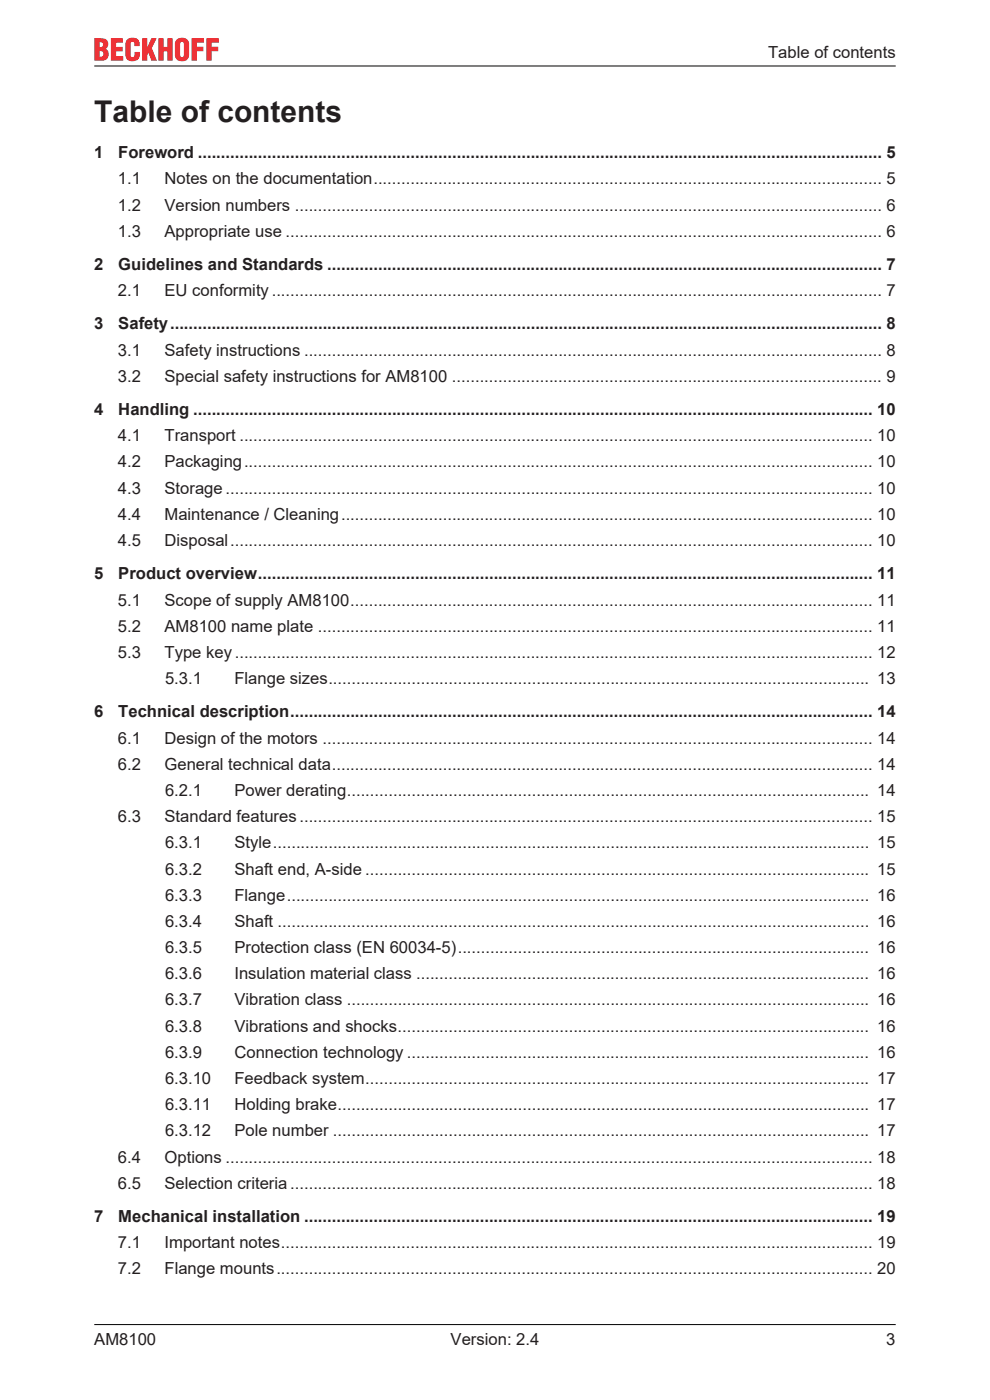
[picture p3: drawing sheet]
<svg xmlns="http://www.w3.org/2000/svg" width="210mm" height="297mm" viewBox="0 0 210 297" stroke-linecap="round" stroke-linejoin="round" font-family="sans-serif">
<defs><g id="words">
<text font-size="6.4" fill="#231f20" x="20" y="25.9">Table of contents</text>
<g font-size="3.5" fill="#231f20">
<text x="162.9" y="12.3">Table of contents</text>
<text x="20" y="33.6">1</text>
<text x="25.1" y="33.6">Foreword .................................................................................................................................................... 5</text>
<text x="25" y="39.1">1.1</text>
<text x="34.9" y="39.1">Notes on the documentation.............................................................................................................. 5</text>
<text x="25" y="44.7">1.2</text>
<text x="34.9" y="44.7">Version numbers ............................................................................................................................... 6</text>
<text x="25" y="50.2">1.3</text>
<text x="34.9" y="50.2">Appropriate use ................................................................................................................................. 6</text>
<text x="20" y="57.3">2</text>
<text x="25.1" y="57.3">Guidelines and Standards ........................................................................................................................ 7</text>
<text x="25" y="62.8">2.1</text>
<text x="34.9" y="62.8">EU conformity.................................................................................................................................... 7</text>
<text x="20" y="69.9">3</text>
<text x="25.1" y="69.9">Safety.......................................................................................................................................................... 8</text>
<text x="25" y="75.4">3.1</text>
<text x="34.9" y="75.4">Safety instructions ............................................................................................................................. 8</text>
<text x="25" y="81">3.2</text>
<text x="34.9" y="81">Special safety instructions for AM8100 ............................................................................................. 9</text>
<text x="20" y="88.1">4</text>
<text x="25.1" y="88.1">Handling ................................................................................................................................................... 10</text>
<text x="25" y="93.6">4.1</text>
<text x="34.9" y="93.6">Transport ......................................................................................................................................... 10</text>
<text x="25" y="99.2">4.2</text>
<text x="34.9" y="99.2">Packaging........................................................................................................................................ 10</text>
<text x="25" y="104.7">4.3</text>
<text x="34.9" y="104.7">Storage............................................................................................................................................ 10</text>
<text x="25" y="110.3">4.4</text>
<text x="34.9" y="110.3">Maintenance / Cleaning................................................................................................................... 10</text>
<text x="25" y="115.8">4.5</text>
<text x="34.9" y="115.8">Disposal........................................................................................................................................... 10</text>
<text x="20" y="122.9">5</text>
<text x="25.1" y="122.9">Product overview..................................................................................................................................... 11</text>
<text x="25" y="128.5">5.1</text>
<text x="34.9" y="128.5">Scope of supply AM8100................................................................................................................. 11</text>
<text x="25" y="134">5.2</text>
<text x="34.9" y="134">AM8100 name plate ........................................................................................................................ 11</text>
<text x="25" y="139.6">5.3</text>
<text x="34.9" y="139.6">Type key.......................................................................................................................................... 12</text>
<text x="35" y="145.1">5.3.1</text>
<text x="49.7" y="145.1">Flange sizes..................................................................................................................... 13</text>
<text x="20" y="152.2">6</text>
<text x="25.1" y="152.2">Technical description.............................................................................................................................. 14</text>
<text x="25" y="157.7">6.1</text>
<text x="34.9" y="157.7">Design of the motors ....................................................................................................................... 14</text>
<text x="25" y="163.3">6.2</text>
<text x="34.9" y="163.3">General technical data..................................................................................................................... 14</text>
<text x="35" y="168.9">6.2.1</text>
<text x="49.7" y="168.9">Power derating................................................................................................................. 14</text>
<text x="25" y="174.4">6.3</text>
<text x="34.9" y="174.4">Standard features............................................................................................................................ 15</text>
<text x="35" y="180">6.3.1</text>
<text x="49.7" y="180">Style................................................................................................................................. 15</text>
<text x="35" y="185.5">6.3.2</text>
<text x="49.7" y="185.5">Shaft end, A-side ............................................................................................................. 15</text>
<text x="35" y="191.1">6.3.3</text>
<text x="49.7" y="191.1">Flange.............................................................................................................................. 16</text>
<text x="35" y="196.6">6.3.4</text>
<text x="49.7" y="196.6">Shaft ................................................................................................................................ 16</text>
<text x="35" y="202.2">6.3.5</text>
<text x="49.7" y="202.2">Protection class (EN 60034-5)......................................................................................... 16</text>
<text x="35" y="207.8">6.3.6</text>
<text x="49.7" y="207.8">Insulation material class .................................................................................................. 16</text>
<text x="35" y="213.3">6.3.7</text>
<text x="49.7" y="213.3">Vibration class ................................................................................................................. 16</text>
<text x="35" y="218.9">6.3.8</text>
<text x="49.7" y="218.9">Vibrations and shocks...................................................................................................... 16</text>
<text x="35" y="224.4">6.3.9</text>
<text x="49.7" y="224.4">Connection technology .................................................................................................... 16</text>
<text x="35" y="230">6.3.10</text>
<text x="49.7" y="230">Feedback system............................................................................................................. 17</text>
<text x="35" y="235.5">6.3.11</text>
<text x="49.7" y="235.5">Holding brake................................................................................................................... 17</text>
<text x="35" y="241.1">6.3.12</text>
<text x="49.7" y="241.1">Pole number .................................................................................................................... 17</text>
<text x="25" y="246.6">6.4</text>
<text x="34.9" y="246.6">Options ............................................................................................................................................ 18</text>
<text x="25" y="252.2">6.5</text>
<text x="34.9" y="252.2">Selection criteria.............................................................................................................................. 18</text>
<text x="20" y="259.3">7</text>
<text x="25.1" y="259.3">Mechanical installation ........................................................................................................................... 19</text>
<text x="25" y="264.8">7.1</text>
<text x="34.9" y="264.8">Important notes................................................................................................................................ 19</text>
<text x="25" y="270.4">7.2</text>
<text x="34.9" y="270.4">Flange mounts................................................................................................................................. 20</text>
<text x="20" y="285.3">AM8100</text>
<text x="95.6" y="285.3">Version: 2.4</text>
<text x="188" y="285.3">3</text>
</g>
</g></defs>
<g fill="#ed3237">
<path d="M21.1 10.8a.58 .58 0 0 1 .8 .6l-.2 .6h-.6zM21.1 9a.51 .51 0 0 1 .7 .4l-.1 .5-.6 .1zM20 8.1v4.8h1.6a1.37 1.37 0 0 0 1.4-.9 1.37 1.37 0 0 0-.6-1.6 1.24 1.24 0 0 0 .5-1.6 1.24 1.24 0 0 0-1.4-.7z" fill-rule="evenodd"/>
<path d="M23.5 8.1h2.6v1h-1.5v.8h1.4v1h-1.4v1h1.6v1h-2.7z" fill-rule="evenodd"/>
<path d="M27.1 8.2a1.59 1.59 0 0 1 2.5 1.2v.4h-1.1a.71 .71 0 0 0-.3-.9l-.4 .2v2.8a.46 .46 0 0 0 .6 .2 .46 .46 0 0 0 .1-.6v-.5h1.2a1.58 1.58 0 0 1-1.1 1.9 1.58 1.58 0 0 1-1.9-.9 6.9 6.9 0 0 1 .1-3.5z" fill-rule="evenodd"/>
<path d="M30.1 8.1h1.1v1.9l.9-1.9h1.1l-1 2.1 1.1 2.7h-1.2l-.6-1.7-.3 .5v1.2h-1.1z" fill-rule="evenodd"/>
<path d="M33.6 8.1h1.1v1.8h.8v-1.8h1.1v4.8h-1.1v-2h-.8v2h-1.1z" fill-rule="evenodd"/>
<path d="M38.4 8.9a.44 .44 0 0 1 .5 .1 .44 .44 0 0 1 .1 .5v2a.47 .47 0 0 1-.1 .5 .47 .47 0 0 1-.5 .1l-.2-.6v-2.2zM37.3 8.5a5.8 5.8 0 0 0-.2 3.4 1.54 1.54 0 0 0 1.5 1.1 1.54 1.54 0 0 0 1.5-1.1 5.9 5.9 0 0 0-.2-3.4 1.79 1.79 0 0 0-2.6 0z" fill-rule="evenodd"/>
<path d="M40.6 8.1h2.7v1h-1.5v.8h1.4v1h-1.4v2h-1.2z" fill-rule="evenodd"/>
<path d="M43.8 8.1h2.6v1h-1.5v.8h1.4v1h-1.4v2h-1.1z" fill-rule="evenodd"/>
</g>
<path d="M20 14h170M20 281h170" fill="none" stroke="#000" stroke-width=".21"/>
<use href="#words"/>
</svg>
